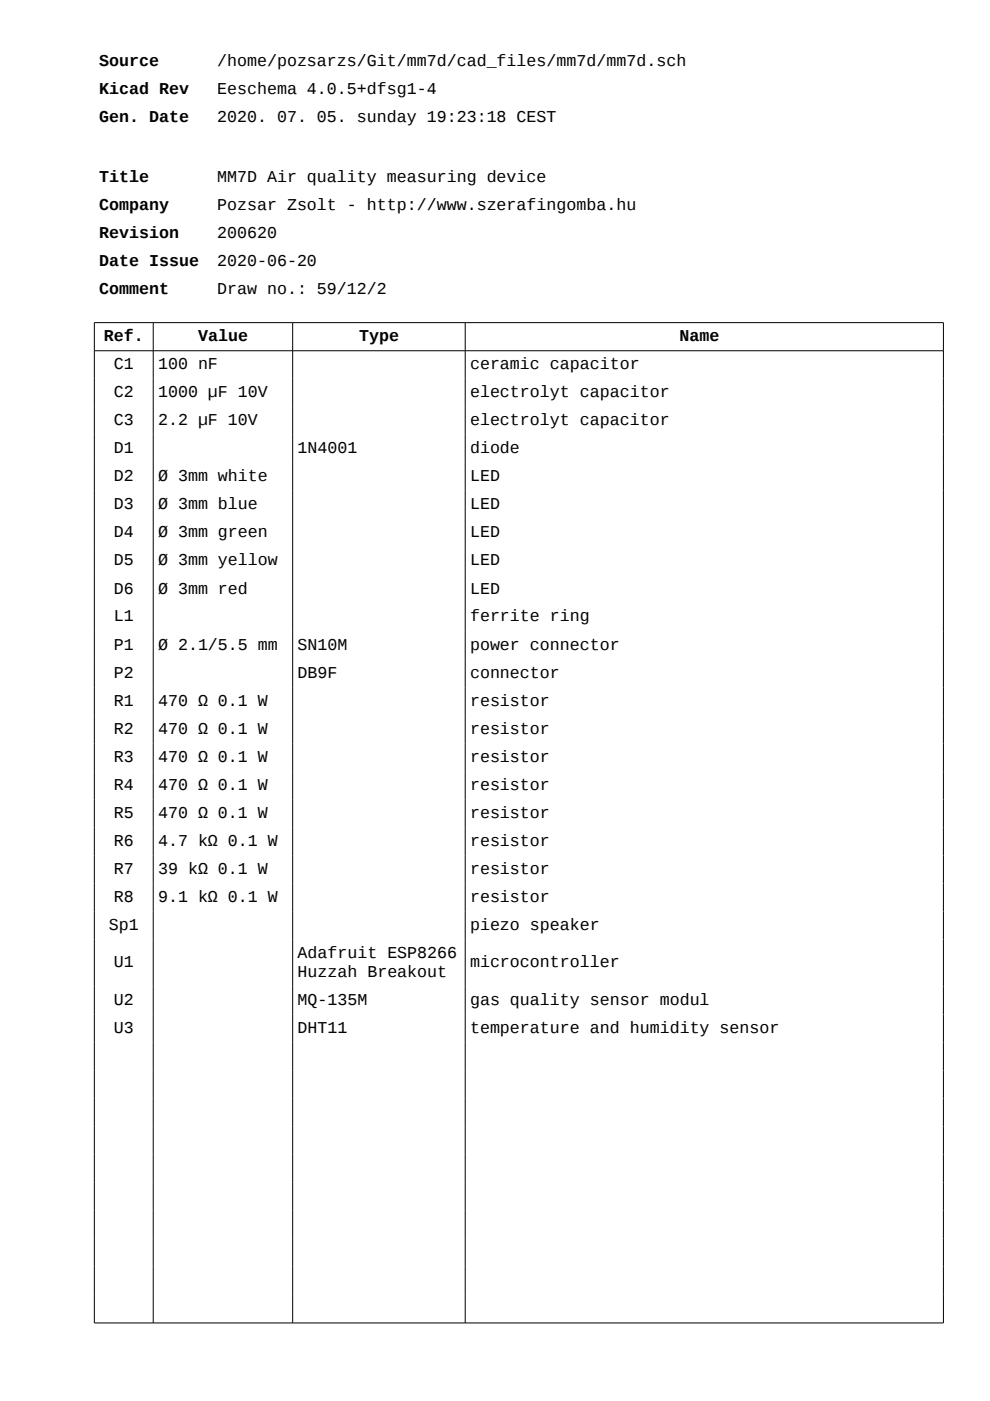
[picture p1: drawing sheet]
<svg xmlns="http://www.w3.org/2000/svg" width="210mm" height="297mm" viewBox="0 0 210 297" stroke-linecap="round" stroke-linejoin="round" font-family="sans-serif">
<defs><g id="words">
<g font-size="3.5">
<text x="21" y="13.9">Source</text>
<text x="46" y="13.9">/home/pozsarzs/Git/mm7d/cad_files/mm7d/mm7d.sch</text>
<text x="21" y="19.9">Kicad Rev</text>
<text x="46" y="19.9">Eeschema 4.0.5+dfsg1-4</text>
<text x="21" y="25.8">Gen. Date</text>
<text x="46" y="25.8">2020. 07. 05. sunday 19:23:18 CEST</text>
<text x="21" y="38.6">Title</text>
<text x="46" y="38.6">MM7D Air quality measuring device</text>
<text x="21" y="44.5">Company</text>
<text x="46" y="44.5">Pozsar Zsolt - http://www.szerafingomba.hu</text>
<text x="21" y="50.4">Revision</text>
<text x="46" y="50.4">200620</text>
<text x="21" y="56.4">Date Issue</text>
<text x="46" y="56.4">2020-06-20</text>
<text x="21" y="62.3">Comment</text>
<text x="46" y="62.3">Draw no.: 59/12/2</text>
<text x="22" y="72.3">Ref.</text>
<text x="42" y="72.3">Value</text>
<text x="76.2" y="72.3">Type</text>
<text x="144.1" y="72.3">Name</text>
<text x="24.2" y="78.3">C1</text>
<text x="33.5" y="78.3">100 nF</text>
<text x="99.7" y="78.3">ceramic capacitor</text>
<text x="24.2" y="84.2">C2</text>
<text x="33.5" y="84.2">1000 µF 10V</text>
<text x="99.7" y="84.2">electrolyt capacitor</text>
<text x="24.2" y="90.2">C3</text>
<text x="33.5" y="90.2">2.2 µF 10V</text>
<text x="99.7" y="90.2">electrolyt capacitor</text>
<text x="24.2" y="96.1">D1</text>
<text x="63.1" y="96.1">1N4001</text>
<text x="99.7" y="96.1">diode</text>
<text x="24.2" y="102.1">D2</text>
<text x="24.2" y="108">D3</text>
<text x="33.5" y="102.1">Ø 3mm white</text>
<text x="33.5" y="108">Ø 3mm blue</text>
<text x="99.7" y="102.1">LED</text>
<text x="99.7" y="108">LED</text>
<text x="24.2" y="113.9">D4</text>
<text x="33.5" y="113.9">Ø 3mm green</text>
<text x="99.7" y="113.9">LED</text>
<text x="24.2" y="119.9">D5</text>
<text x="33.5" y="119.9">Ø 3mm yellow</text>
<text x="99.7" y="119.9">LED</text>
<text x="24.2" y="125.8">D6</text>
<text x="33.5" y="125.8">Ø 3mm red</text>
<text x="99.7" y="125.8">LED</text>
<text x="24.2" y="131.8">L1</text>
<text x="99.7" y="131.8">ferrite ring</text>
<text x="24.2" y="137.7">P1</text>
<text x="33.5" y="137.7">Ø 2.1/5.5 mm</text>
<text x="63.1" y="137.7">SN10M</text>
<text x="99.7" y="137.7">power connector</text>
<text x="24.2" y="143.7">P2</text>
<text x="63.1" y="143.7">DB9F</text>
<text x="99.7" y="143.7">connector</text>
<text x="24.2" y="149.6">R1</text>
<text x="33.5" y="149.6">470 Ω 0.1 W</text>
<text x="99.7" y="149.6">resistor</text>
<text x="24.2" y="155.5">R2</text>
<text x="33.5" y="155.5">470 Ω 0.1 W</text>
<text x="99.7" y="155.5">resistor</text>
<text x="24.2" y="161.5">R3</text>
<text x="33.5" y="161.5">470 Ω 0.1 W</text>
<text x="99.7" y="161.5">resistor</text>
<text x="24.2" y="167.4">R4</text>
<text x="33.5" y="167.4">470 Ω 0.1 W</text>
<text x="99.7" y="167.4">resistor</text>
<text x="24.2" y="173.4">R5</text>
<text x="33.5" y="173.4">470 Ω 0.1 W</text>
<text x="99.7" y="173.4">resistor</text>
<text x="24.2" y="179.3">R6</text>
<text x="33.5" y="179.3">4.7 kΩ 0.1 W</text>
<text x="99.7" y="179.3">resistor</text>
<text x="24.2" y="185.3">R7</text>
<text x="33.5" y="185.3">39 kΩ 0.1 W</text>
<text x="99.7" y="185.3">resistor</text>
<text x="24.2" y="191.2">R8</text>
<text x="33.5" y="191.2">9.1 kΩ 0.1 W</text>
<text x="99.7" y="191.2">resistor</text>
<text x="23.1" y="197.2">Sp1</text>
<text x="99.7" y="197.2">piezo speaker</text>
<text x="63.1" y="203.1">Adafruit ESP8266</text>
<text x="24.2" y="205.1">U1</text>
<text x="63.1" y="207.1">Huzzah Breakout</text>
<text x="99.7" y="205.1">microcontroller</text>
<text x="24.2" y="213">U2</text>
<text x="63.1" y="213">MQ-135M</text>
<text x="99.7" y="213">gas quality sensor modul</text>
<text x="24.2" y="219">U3</text>
<text x="63.1" y="219">DHT11</text>
<text x="99.7" y="219">temperature and humidity sensor</text>
</g>
</g></defs>
<path d="M20 68.4h180v212.1h-180zM20 74.4h180M32.5 68.4v212.1M62.1 68.4v212.1M98.6 68.4v212.1" fill="none" stroke="#000" stroke-width=".21"/>
<use href="#words"/>
</svg>
